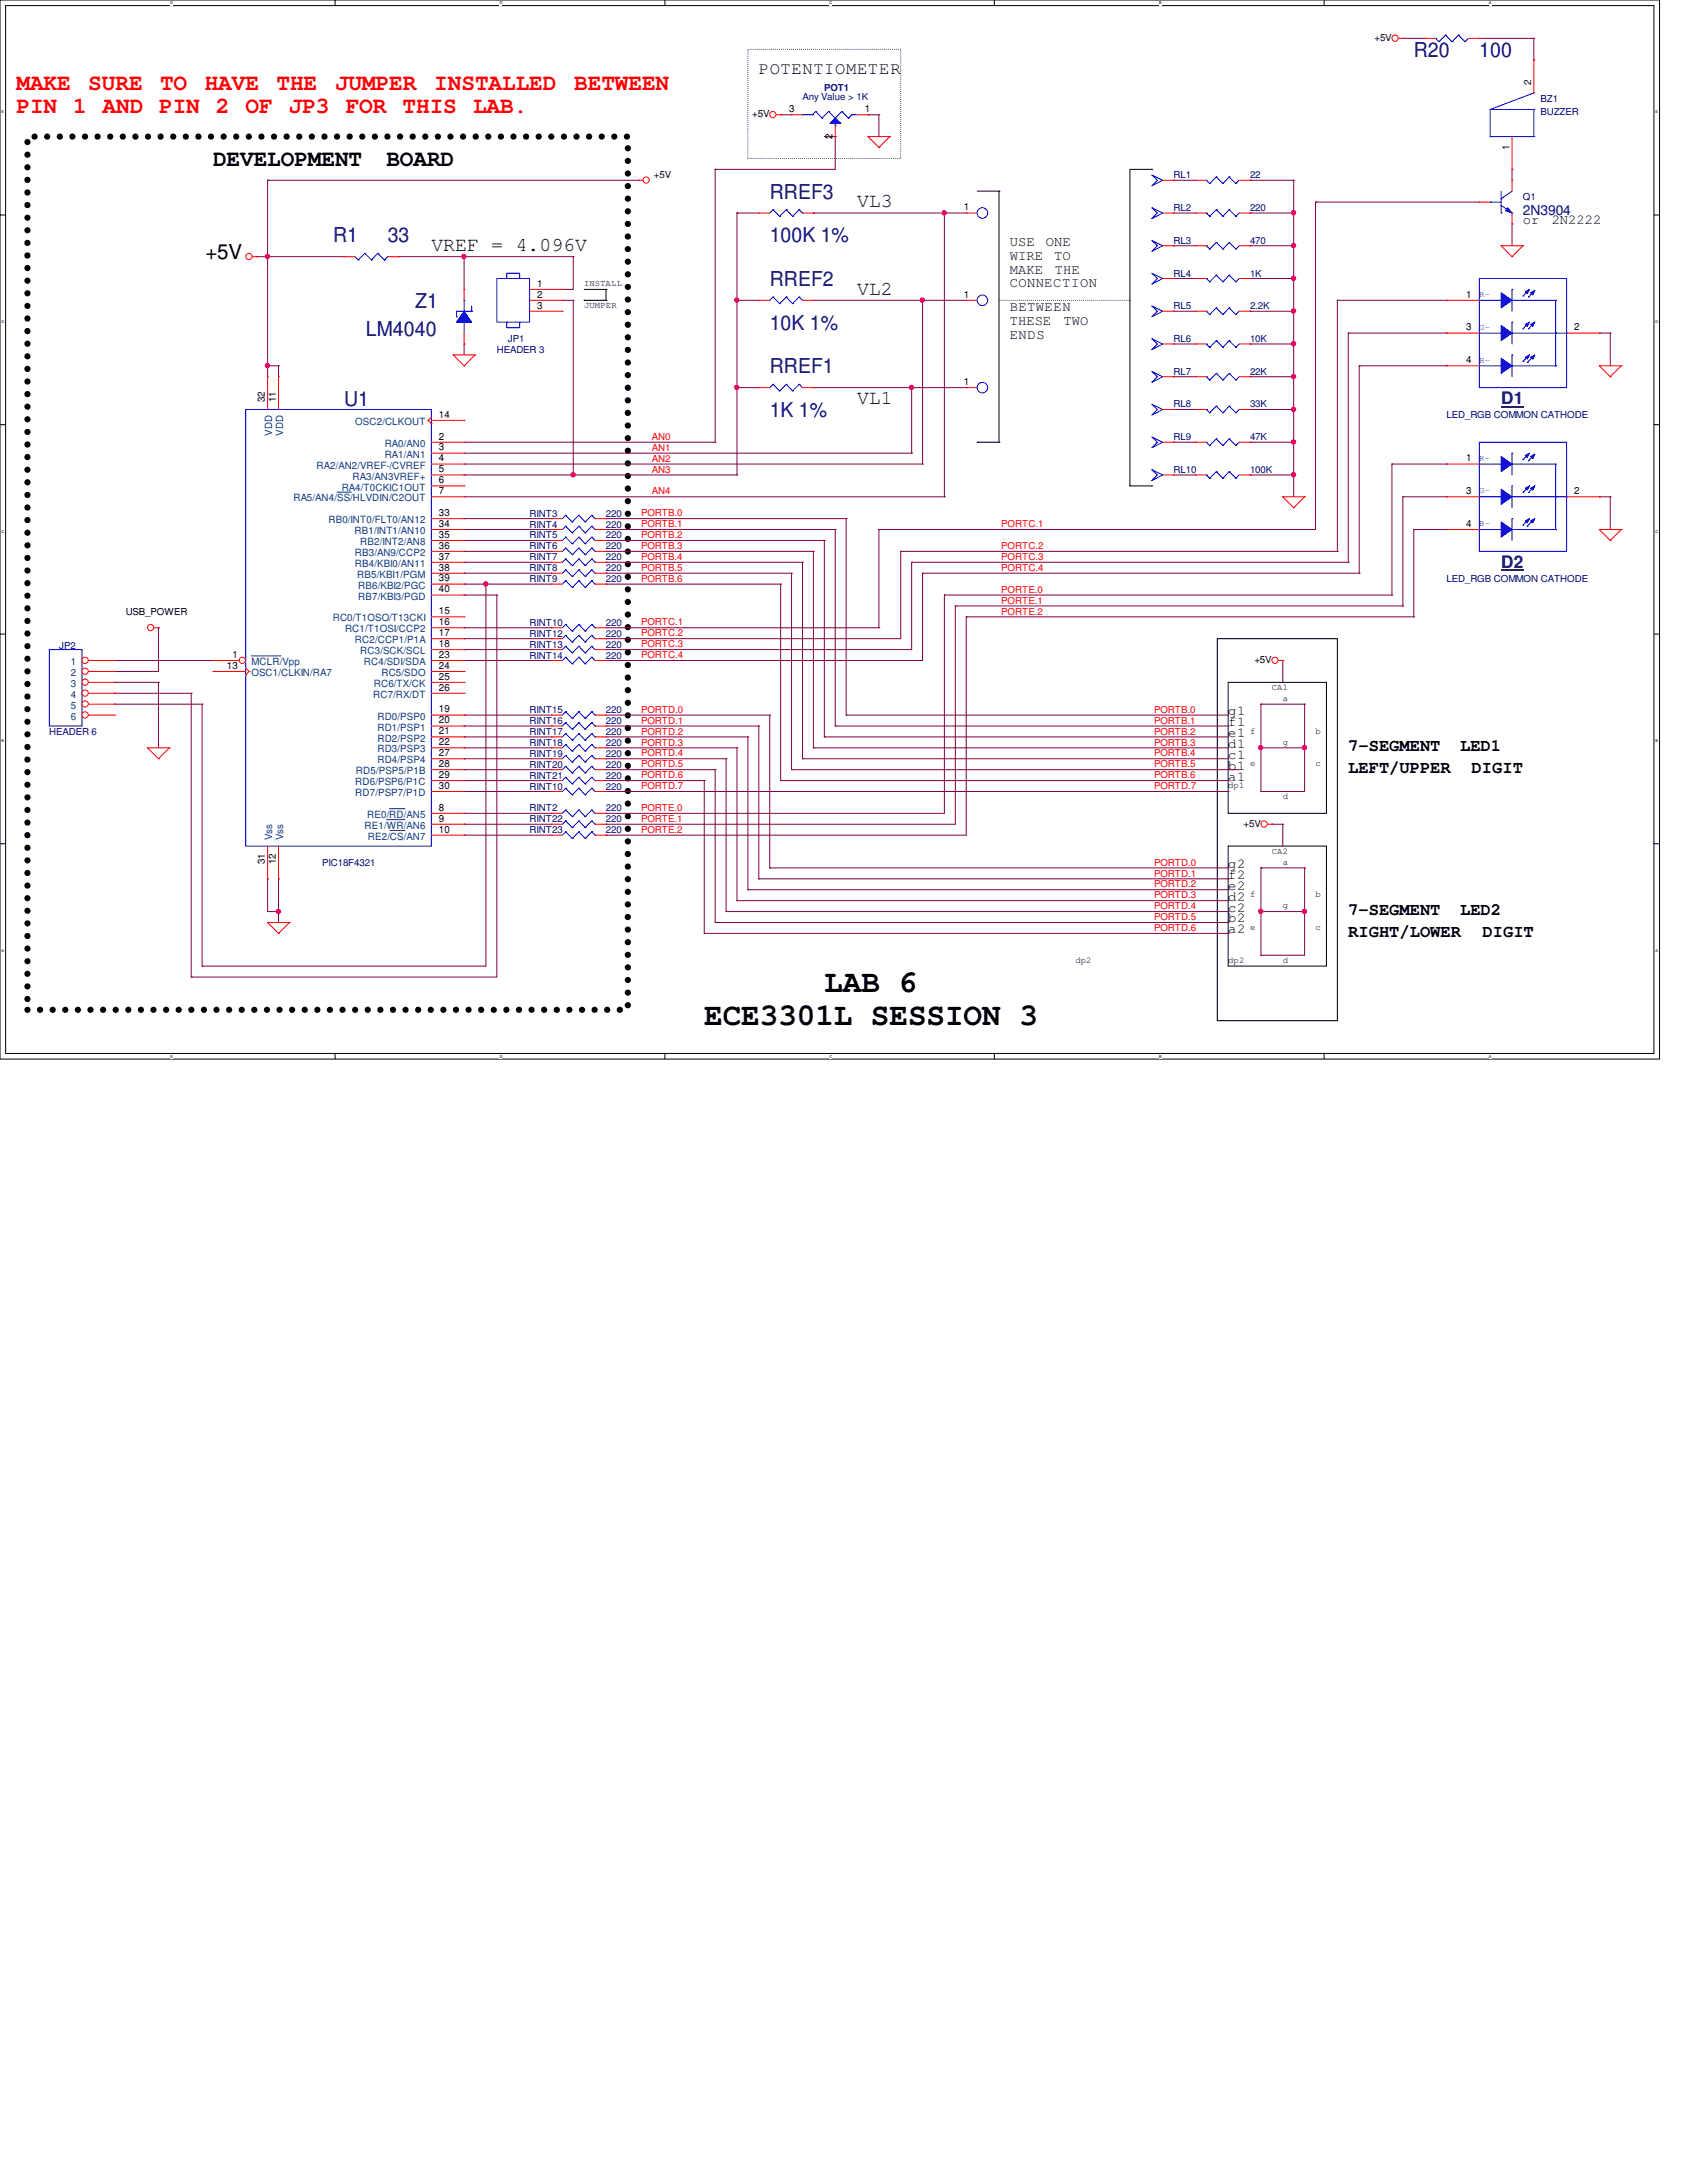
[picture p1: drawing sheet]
<svg xmlns="http://www.w3.org/2000/svg" width="216mm" height="279mm" viewBox="0 0 216 279" stroke-linecap="round" stroke-linejoin="round" font-family="sans-serif">
<defs><g id="words">
<g font-size="4">
<text x="90.1" y="131.2">ECE3301L SESSION 3</text>
<text x="105.5" y="127">LAB 6</text>
</g>
<g font-size="2.9" fill="#f00">
<text x="2.1" y="11.5">MAKE</text>
<text x="11.3" y="11.5">SURE</text>
<text x="20.5" y="11.5">TO</text>
<text x="26.2" y="11.5">HAVE</text>
<text x="35.4" y="11.5">THE</text>
<text x="42.9" y="11.5">JUMPER</text>
<text x="55.6" y="11.5">INSTALLED</text>
<text x="73.5" y="11.5">BETWEEN</text>
<text x="2.1" y="14.4">PIN 1 AND PIN 2</text>
<text x="31.4" y="14.4">OF</text>
<text x="37" y="14.4">JP3</text>
<text x="44.2" y="14.4">FOR THIS</text>
<text x="60.5" y="14.4">LAB.</text>
</g>
<g font-size="2.9">
<text x="27.3" y="21.3">DEVELOPMENT</text>
<text x="49.4" y="21.3">BOARD</text>
</g>
<g font-size="2.6" fill="#000080">
<text x="180.9" y="7.3">R20</text>
<text x="189.3" y="7.3">100</text>
<text x="98.5" y="25.4">RREF3</text>
<text x="42.6" y="31">R1</text>
<text x="49.6" y="31">33</text>
<text x="98.5" y="31">100K 1%</text>
<text x="53.1" y="39.4">Z1</text>
<text x="98.5" y="36.6">RREF2</text>
<text x="46.8" y="43.1">LM4040</text>
<text x="98.5" y="47.8">RREF1</text>
<text x="98.5" y="42.2">10K 1%</text>
<text x="44" y="52">U1</text>
<text x="98.5" y="53.4">1K 1%</text>
</g>
<text font-size="2.6" x="26.3" y="33.1">+5V</text>
<g font-size="2.5">
<text x="109.7" y="26.5">VL3</text>
<text x="55.2" y="32.1">VREF = 4.096V</text>
<text x="109.7" y="37.7">VL2</text>
<text x="109.7" y="51.7">VL1</text>
</g>
<g font-size="2.2">
<text x="97.1" y="9.5">POTENTIOMETER</text>
<text x="172.6" y="98.9">LEFT/UPPER</text>
<text x="172.6" y="96.1">7-SEGMENT</text>
<text x="186.9" y="96.1">LED1</text>
<text x="188.3" y="98.9">DIGIT</text>
<text x="172.6" y="119.9">RIGHT/LOWER</text>
<text x="172.6" y="117.1">7-SEGMENT</text>
<text x="186.9" y="117.1">LED2</text>
<text x="189.7" y="119.9">DIGIT</text>
</g>
<g font-size="2.2" fill="#000080">
<text x="192.1" y="51.7">D1</text>
<text x="192.1" y="72.6">D2</text>
</g>
<g font-size="1.8">
<text x="194.9" y="28.7">or</text>
<text x="198.6" y="28.7">2N2222</text>
<text x="129.2" y="31.5">USE</text>
<text x="129.2" y="33.2">WIRE</text>
<text x="129.2" y="35">MAKE</text>
<text x="133.9" y="31.5">ONE</text>
<text x="134.9" y="33.2">TO</text>
<text x="135" y="35">THE</text>
<text x="129.2" y="39.8">BETWEEN</text>
<text x="129.2" y="41.6">THESE</text>
<text x="129.2" y="36.8">CONNECTION</text>
<text x="136.1" y="41.6">TWO</text>
<text x="129.2" y="43.4">ENDS</text>
<text x="157.2" y="95.7">d1</text>
<text x="157.2" y="92.9">f1</text>
<text x="157.2" y="94.3">e1</text>
<text x="157.2" y="91.5">g1</text>
<text x="157.2" y="99.9">a1</text>
<text x="157.2" y="98.5">b1</text>
<text x="157.2" y="97.1">c1</text>
<text x="157.2" y="112.5">f2</text>
<text x="157.2" y="113.9">e2</text>
<text x="157.2" y="111.1">g2</text>
<text x="157.2" y="115.3">d2</text>
<text x="157.2" y="119.5">a2</text>
<text x="157.2" y="118.1">b2</text>
<text x="157.2" y="116.7">c2</text>
</g>
<text font-size="1.8" fill="#000080" x="194.9" y="27.5">2N3904</text>
<g font-size="1.3">
<text x="196" y="10.9" transform="rotate(-90 196 10.9)">2</text>
<text x="101" y="14.4">3</text>
<text x="106.6" y="17.7" transform="rotate(-90 106.6 17.7)">2</text>
<text x="110.7" y="14.4">1</text>
<text x="193.2" y="19.1" transform="rotate(-90 193.2 19.1)">1</text>
<text x="123.4" y="26.9">1</text>
<text x="68.7" y="36.7">1</text>
<text x="68.7" y="38.1">2</text>
<text x="68.7" y="39.5">3</text>
<text x="123.4" y="38.1">1</text>
<text x="187.6" y="38.1">1</text>
<text x="187.6" y="42.3">3</text>
<text x="187.6" y="46.5">4</text>
<text x="201.5" y="42.3">2</text>
<text x="33.9" y="51.4" transform="rotate(-90 33.9 51.4)">32</text>
<text x="35.3" y="51.4" transform="rotate(-90 35.3 51.4)">11</text>
<text x="56.2" y="53.5">14</text>
<text x="123.4" y="49.3">1</text>
<text x="56.2" y="56.3">2</text>
<text x="56.2" y="57.7">3</text>
<text x="56.2" y="59.1">4</text>
<text x="187.6" y="59.1">1</text>
<text x="56.2" y="60.5">5</text>
<text x="56.2" y="61.8">6</text>
<text x="56.2" y="63.2">7</text>
<text x="187.6" y="63.2">3</text>
<text x="201.5" y="63.2">2</text>
<text x="56.2" y="66">33</text>
<text x="56.2" y="67.4">34</text>
<text x="56.2" y="68.8">35</text>
<text x="56.2" y="70.2">36</text>
<text x="56.2" y="71.6">37</text>
<text x="187.6" y="67.4">4</text>
<text x="56.2" y="73">38</text>
<text x="56.2" y="74.4">39</text>
<text x="56.2" y="75.8">40</text>
<text x="56.2" y="82.8">18</text>
<text x="56.2" y="81.4">17</text>
<text x="56.2" y="80">16</text>
<text x="56.2" y="78.6">15</text>
<text x="29" y="85.6">13</text>
<text x="29.8" y="84.2">1</text>
<text x="56.2" y="88.4">26</text>
<text x="56.2" y="87">25</text>
<text x="56.2" y="85.6">24</text>
<text x="56.2" y="84.2">23</text>
<text x="56.2" y="91.2">19</text>
<text x="56.2" y="92.6">20</text>
<text x="56.2" y="94">21</text>
<text x="56.2" y="95.4">22</text>
<text x="56.2" y="96.8">27</text>
<text x="56.2" y="98.2">28</text>
<text x="56.2" y="99.6">29</text>
<text x="56.2" y="101">30</text>
<text x="56.2" y="103.8">8</text>
<text x="56.2" y="105.2">9</text>
<text x="56.2" y="106.6">10</text>
<text x="33.9" y="110.6" transform="rotate(-90 33.9 110.6)">31</text>
<text x="35.3" y="110.6" transform="rotate(-90 35.3 110.6)">12</text>
</g>
<g font-size="1.3" fill="#004080">
<text x="34.8" y="55.8" transform="rotate(-90 34.8 55.8)">VDD</text>
<text x="36.2" y="55.8" transform="rotate(-90 36.2 55.8)">VDD</text>
<text x="40.5" y="60">RA2/AN2/VREF-/CVREF</text>
<text x="45.5" y="54.4">OSC2/CLKOUT</text>
<text x="49.2" y="57.2">RA0/AN0</text>
<text x="49.2" y="58.6">RA1/AN1</text>
<text x="37.5" y="64.2">RA5/AN4/SS/HLVDIN/C2OUT</text>
<text x="43.7" y="62.8">RA4/T0CKIC1OUT</text>
<text x="45.1" y="61.4">RA3/AN3VREF+</text>
<text x="42" y="67">RB0/INT0/FLT0/AN12</text>
<text x="45.4" y="68.4">RB1/INT1/AN10</text>
<text x="45.4" y="71.2">RB3/AN9/CCP2</text>
<text x="46.1" y="69.8">RB2/INT2/AN8</text>
<text x="45.4" y="72.6">RB4/KBI0/AN11</text>
<text x="45.7" y="74">RB5/KBI1/PGM</text>
<text x="45.8" y="75.4">RB6/KBI2/PGC</text>
<text x="45.8" y="76.8">RB7/KBI3/PGD</text>
<text x="42.6" y="79.5">RC0/T1OSO/T13CKI</text>
<text x="44.2" y="80.9">RC1/T1OSI/CCP2</text>
<text x="45.4" y="82.3">RC2/CCP1/P1A</text>
<text x="46.1" y="83.7">RC3/SCK/SCL</text>
<text x="9.1" y="85.1">1</text>
<text x="9.1" y="86.5">2</text>
<text x="9.1" y="87.9">3</text>
<text x="9.1" y="89.3">4</text>
<text x="32.2" y="85.1">MCLR/Vpp</text>
<text x="32.2" y="86.5">OSC1/CLKIN/RA7</text>
<text x="46.6" y="85.1">RC4/SDI/SDA</text>
<text x="47.8" y="89.3">RC7/RX/DT</text>
<text x="47.8" y="87.9">RC6/TX/CK</text>
<text x="48.8" y="86.5">RC5/SDO</text>
<text x="9.1" y="90.7">5</text>
<text x="9.1" y="92.1">6</text>
<text x="48.3" y="92.1">RD0/PSP0</text>
<text x="48.3" y="93.5">RD1/PSP1</text>
<text x="48.3" y="94.9">RD2/PSP2</text>
<text x="45.5" y="100.5">RD6/PSP6/P1C</text>
<text x="45.5" y="101.9">RD7/PSP7/P1D</text>
<text x="45.6" y="99.1">RD5/PSP5/P1B</text>
<text x="48.3" y="96.3">RD3/PSP3</text>
<text x="48.3" y="97.7">RD4/PSP4</text>
<text x="34.8" y="107.6" transform="rotate(-90 34.8 107.6)">Vss</text>
<text x="36.2" y="107.6" transform="rotate(-90 36.2 107.6)">Vss</text>
<text x="46.7" y="106.1">RE1/WR/AN6</text>
<text x="47" y="104.7">RE0/RD/AN5</text>
<text x="47.1" y="107.5">RE2/CS/AN7</text>
</g>
<g font-size="1.2">
<text x="175.9" y="5.2">+5V</text>
<text x="96.3" y="15">+5V</text>
<text x="83.7" y="22.8">+5V</text>
<text x="16.1" y="78.7">USB_POWER</text>
<text x="160.5" y="84.8">+5V</text>
<text x="159.1" y="105.8">+5V</text>
</g>
<g font-size="1.2" fill="#000080">
<text x="105.5" y="11.6">POT1</text>
<text x="102.7" y="12.7">Any Value &gt; 1K</text>
<text x="197.1" y="13">BZ1</text>
<text x="197.1" y="14.7">BUZZER</text>
<text x="150.2" y="22.8">RL1</text>
<text x="160" y="22.8">22</text>
<text x="150.2" y="27">RL2</text>
<text x="160" y="27">220</text>
<text x="194.9" y="25.6">Q1</text>
<text x="150.2" y="35.4">RL4</text>
<text x="150.2" y="31.2">RL3</text>
<text x="160" y="35.4">1K</text>
<text x="160" y="31.2">470</text>
<text x="150.2" y="39.6">RL5</text>
<text x="160" y="39.6">2.2K</text>
<text x="63.6" y="45.2">HEADER 3</text>
<text x="65" y="43.8">JP1</text>
<text x="150.2" y="48">RL7</text>
<text x="150.2" y="43.8">RL6</text>
<text x="160" y="48">22K</text>
<text x="160" y="43.8">10K</text>
<text x="150.2" y="52.2">RL8</text>
<text x="160" y="52.2">33K</text>
<text x="185.1" y="53.6">LED_RGB COMMON CATHODE</text>
<text x="150.2" y="56.3">RL9</text>
<text x="160" y="56.3">47K</text>
<text x="150.2" y="60.5">RL10</text>
<text x="160" y="60.5">100K</text>
<text x="67.8" y="71.7">RINT7</text>
<text x="67.8" y="66.1">RINT3</text>
<text x="67.8" y="67.5">RINT4</text>
<text x="67.8" y="70.3">RINT6</text>
<text x="67.8" y="68.9">RINT5</text>
<text x="77.6" y="71.7">220</text>
<text x="77.6" y="66.1">220</text>
<text x="77.6" y="67.5">220</text>
<text x="77.6" y="70.3">220</text>
<text x="77.6" y="68.9">220</text>
<text x="67.8" y="73.1">RINT8</text>
<text x="67.8" y="74.5">RINT9</text>
<text x="77.6" y="73.1">220</text>
<text x="77.6" y="74.5">220</text>
<text x="185.1" y="74.5">LED_RGB COMMON CATHODE</text>
<text x="7.6" y="83">JP2</text>
<text x="67.8" y="82.9">RINT13</text>
<text x="67.8" y="81.5">RINT12</text>
<text x="67.8" y="80.1">RINT10</text>
<text x="77.6" y="82.9">220</text>
<text x="77.6" y="81.5">220</text>
<text x="77.6" y="80.1">220</text>
<text x="67.8" y="84.3">RINT14</text>
<text x="77.6" y="84.3">220</text>
<text x="6.3" y="94.1">HEADER 6</text>
<text x="67.8" y="92.7">RINT16</text>
<text x="67.8" y="95.5">RINT18</text>
<text x="67.8" y="94.1">RINT17</text>
<text x="67.8" y="91.3">RINT15</text>
<text x="77.6" y="92.7">220</text>
<text x="77.6" y="95.5">220</text>
<text x="77.6" y="94.1">220</text>
<text x="77.6" y="91.3">220</text>
<text x="67.8" y="98.3">RINT20</text>
<text x="67.8" y="99.7">RINT21</text>
<text x="67.8" y="101">RINT10</text>
<text x="67.8" y="96.9">RINT19</text>
<text x="77.6" y="98.3">220</text>
<text x="77.6" y="99.7">220</text>
<text x="77.6" y="101">220</text>
<text x="77.6" y="96.9">220</text>
<text x="67.8" y="103.8">RINT2</text>
<text x="67.8" y="105.2">RINT22</text>
<text x="67.8" y="106.6">RINT23</text>
<text x="77.6" y="103.8">220</text>
<text x="77.6" y="105.2">220</text>
<text x="77.6" y="106.6">220</text>
<text x="41.2" y="110.8">PIC18F4321</text>
</g>
<g font-size="1.2" fill="#f00">
<text x="83.4" y="59.1">AN2</text>
<text x="83.4" y="57.7">AN1</text>
<text x="83.4" y="56.3">AN0</text>
<text x="83.4" y="63.3">AN4</text>
<text x="83.4" y="60.5">AN3</text>
<text x="82" y="71.7">PORTB.4</text>
<text x="82" y="70.3">PORTB.3</text>
<text x="82" y="68.9">PORTB.2</text>
<text x="82" y="67.5">PORTB.1</text>
<text x="82" y="66.1">PORTB.0</text>
<text x="128.1" y="67.5">PORTC.1</text>
<text x="128.1" y="70.3">PORTC.2</text>
<text x="128.1" y="71.7">PORTC.3</text>
<text x="82" y="73.1">PORTB.5</text>
<text x="82" y="74.5">PORTB.6</text>
<text x="128.1" y="75.9">PORTE.0</text>
<text x="128.1" y="77.3">PORTE.1</text>
<text x="128.1" y="73.1">PORTC.4</text>
<text x="82" y="80.1">PORTC.1</text>
<text x="82" y="81.4">PORTC.2</text>
<text x="82" y="82.8">PORTC.3</text>
<text x="128.1" y="78.7">PORTE.2</text>
<text x="82" y="84.2">PORTC.4</text>
<text x="82" y="91.2">PORTD.0</text>
<text x="82" y="92.6">PORTD.1</text>
<text x="82" y="94">PORTD.2</text>
<text x="82" y="95.4">PORTD.3</text>
<text x="147.7" y="91.2">PORTB.0</text>
<text x="147.7" y="92.6">PORTB.1</text>
<text x="147.7" y="94">PORTB.2</text>
<text x="147.7" y="95.4">PORTB.3</text>
<text x="82" y="101">PORTD.7</text>
<text x="82" y="96.8">PORTD.4</text>
<text x="82" y="98.2">PORTD.5</text>
<text x="82" y="99.6">PORTD.6</text>
<text x="147.7" y="101">PORTD.7</text>
<text x="147.7" y="96.8">PORTB.4</text>
<text x="147.7" y="98.2">PORTB.5</text>
<text x="147.7" y="99.6">PORTB.6</text>
<text x="82" y="106.6">PORTE.2</text>
<text x="82" y="103.8">PORTE.0</text>
<text x="82" y="105.2">PORTE.1</text>
<text x="147.7" y="110.8">PORTD.0</text>
<text x="147.7" y="112.2">PORTD.1</text>
<text x="147.7" y="113.6">PORTD.2</text>
<text x="147.7" y="115">PORTD.3</text>
<text x="147.7" y="116.4">PORTD.4</text>
<text x="147.7" y="117.8">PORTD.5</text>
<text x="147.7" y="119.2">PORTD.6</text>
</g>
<g font-size="1.1">
<text x="74.8" y="39.4">JUMPER</text>
<text x="74.8" y="36.6">INSTALL</text>
<text x="162.8" y="88.3">CA1</text>
<text x="164.2" y="89.7">a</text>
<text x="160" y="93.9">f</text>
<text x="164.2" y="95.3">g</text>
<text x="168.4" y="93.9">b</text>
<text x="157.2" y="100.9">dp1</text>
<text x="160" y="98.1">e</text>
<text x="168.4" y="98.1">c</text>
<text x="164.2" y="102.3">d</text>
<text x="162.8" y="109.3">CA2</text>
<text x="164.2" y="110.7">a</text>
<text x="160" y="119">e</text>
<text x="160" y="114.9">f</text>
<text x="164.2" y="116.2">g</text>
<text x="168.4" y="119">c</text>
<text x="168.4" y="114.9">b</text>
<text x="137.6" y="123.2">dp2</text>
<text x="157.2" y="123.2">dp2</text>
<text x="164.2" y="123.2">d</text>
</g>
<g font-size="1.1" fill="#00f">
<text x="189.3" y="38">R-</text>
<text x="189.3" y="42.2">G-</text>
<text x="189.3" y="46.4">B-</text>
<text x="189.3" y="59">R-</text>
<text x="189.3" y="63.2">G-</text>
<text x="189.3" y="67.4">B-</text>
</g>
<g font-size=".5">
<text x="21.8" y=".6">E</text>
<text x="64" y=".6">D</text>
<text x="106.2" y=".6">C</text>
<text x="148.3" y=".6">B</text>
<text x="190.5" y=".6">A</text>
<text x=".2" y="14.5">E</text>
<text x="211.9" y="14.5">E</text>
<text x=".2" y="41.3">D</text>
<text x="211.9" y="41.3">D</text>
<text x=".2" y="68.2">C</text>
<text x="211.9" y="68.2">C</text>
<text x=".2" y="95">B</text>
<text x="211.9" y="95">B</text>
<text x=".2" y="121.8">A</text>
<text x="211.9" y="121.8">A</text>
<text x="21.8" y="135.4">E</text>
<text x="64" y="135.4">D</text>
<text x="106.2" y="135.4">C</text>
<text x="148.3" y="135.4">B</text>
<text x="190.5" y="135.4">A</text>
</g>
</g></defs>
<path d="M0 0h212.4v135.6h-212.4zM.7 .7h211v134.1h-211z" fill="none" stroke="#000" stroke-width=".13"/>
<g fill="#fff">
<path d="M21.8 .1h.3v.6h-.3z"/>
<path d="M21.8 135h.3v.5h-.3z"/>
</g>
<path d="M42.9 0v.7M42.9 134.8v.8" fill="none" stroke="#000" stroke-width=".13"/>
<g fill="#fff">
<path d="M64 .1h.3v.6h-.3z"/>
<path d="M64 135h.3v.5h-.3z"/>
</g>
<path d="M85.1 0v.7M85.1 134.8v.8" fill="none" stroke="#000" stroke-width=".13"/>
<g fill="#fff">
<path d="M106.2 .1h.3v.6h-.3z"/>
<path d="M106.2 135h.3v.5h-.3z"/>
</g>
<path d="M127.3 0v.7M127.3 134.8v.8" fill="none" stroke="#000" stroke-width=".13"/>
<g fill="#fff">
<path d="M148.3 .1h.3v.6h-.3z"/>
<path d="M148.3 135h.3v.5h-.3z"/>
</g>
<path d="M169.5 0v.7M169.5 134.8v.8" fill="none" stroke="#000" stroke-width=".13"/>
<g fill="#fff">
<path d="M190.5 .1h.3v.6h-.3z"/>
<path d="M190.5 135h.3v.5h-.3z"/>
<path d="M.2 14.1h.3v.5h-.3z"/>
<path d="M211.9 14.1h.3v.5h-.3z"/>
<path d="M.2 40.9h.3v.5h-.3z"/>
<path d="M211.9 40.9h.3v.5h-.3z"/>
</g>
<path d="M0 27.5h.7M211.7 27.5h.7" fill="none" stroke="#000" stroke-width=".13"/>
<g fill="#fff">
<path d="M.2 67.7h.3v.6h-.3z"/>
<path d="M211.9 67.7h.3v.6h-.3z"/>
</g>
<path d="M0 54.4h.7M211.7 54.4h.7" fill="none" stroke="#000" stroke-width=".13"/>
<g fill="#fff">
<path d="M.2 94.5h.3v.6h-.3z"/>
<path d="M211.9 94.5h.3v.6h-.3z"/>
</g>
<path d="M0 81.2h.7M211.7 81.2h.7" fill="none" stroke="#000" stroke-width=".13"/>
<g fill="#fff">
<path d="M.2 121.4h.3v.5h-.3z"/>
<path d="M211.9 121.4h.3v.5h-.3z"/>
</g>
<g fill="none" stroke="#000" stroke-width=".13">
<path d="M74.8 38.4h.1M74.8 37h2.8M74.8 38.4h2.8M77.6 37h.1M77.6 38.4h.1M77.6 37v1.4M125.1 24.5h2.7M127.8 24.5h.1M127.8 24.5v32.1M147.4 21.7h.1M147.4 21.7h-2.8v40.5M125.1 56.6h.1"/>
<path d="M125.1 56.6h2.7M127.8 56.6h.1M144.6 62.2h.1M144.6 62.2h2.8M147.4 62.2h.1M155.8 81.7h15.4v48.9h-15.4zM157.2 87.3h12.6v16.8h-12.6zM0 108h.7M157.2 108.3h12.6v15.4h-12.6zM211.7 108h.7"/>
</g>
<path d="M3.5 17.5h76.8v111.7h-76.8z" fill="none" stroke="#000" stroke-width=".8" stroke-dasharray="0 1.6"/>
<path d="M95.7 6.3h19.6v14h-19.6zM127.8 38.4h16.8M144.6 38.4h.1" fill="none" stroke="#000" stroke-width=".13" stroke-dasharray="0 .3"/>
<g fill="none" stroke="#800040" stroke-width=".13">
<path d="M77.6 73.4h.1M77.6 72h.1M77.6 70.6h.1M77.6 69.2h.1M77.6 74.8h.1M77.6 67.8h.1M77.6 66.4h.1M77.6 73.4h23.7M77.6 72h25.1M77.6 70.6h26.5M77.6 69.2h27.9M77.6 74.8h22.3"/>
<path d="M77.6 67.8h29.3M77.6 66.4h30.7M123.7 79h.1M123.7 79h57.2M123.7 79v27.9h-46.1M180.9 79h.1M35.6 116.7h.1M35.6 116.7v1.4M59.4 106.9h.1M59.4 106.9h11.2M77.6 106.9h.1"/>
</g>
<circle cx="35.6" cy="116.6" r=".29" fill="#f0f"/>
<circle cx="35.6" cy="116.6" r=".29" fill="none" stroke="#f0f" stroke-width=".13"/>
<g fill="none" stroke="#800040" stroke-width=".13">
<path d="M34.2 23.1h.1M34.2 23.1h47.5M34.2 46.8h.1M34.2 46.8h1.4M35.6 46.8h.1M35.6 46.8v1.4M59.4 76.2h.1M59.4 76.2h4.2M62.2 74.8h.1M62.2 74.8v48.9M63.6 76.2h.1M63.6 76.2v48.9"/>
<path d="M24.5 88.7h.1M24.5 88.7v36.4M25.9 90.1h.1M25.9 90.1v33.6M34.2 116.7h.1M35.6 112.5h.1M35.6 112.5v4.2h-1.4"/>
</g>
<circle cx="62.2" cy="74.7" r=".29" fill="#f0f"/>
<circle cx="62.2" cy="74.7" r=".29" fill="none" stroke="#f0f" stroke-width=".13"/>
<g fill="none" stroke="#800040" stroke-width=".13">
<path d="M32.9 32.9h.1M34.2 23.1h.1M34.2 23.1v9.8h-1.3M51 32.9h.1M51 32.9h8.4M59.4 32.9h.1M59.4 32.9v4.1M59.4 44h.1M59.4 44v1.4M59.4 74.8h.1M59.4 74.8h2.8M14.7 85.9h.1"/>
<path d="M14.7 90.1h.1M14.7 88.7h.1M14.7 84.5h.1M14.7 87.3h.1M14.7 90.1h11.2M14.7 88.7h9.8M14.7 84.5h12.6M14.7 87.3h5.6M20.3 80.3h.1M20.3 87.3h.1M20.3 80.3v5.6h-5.6M20.3 87.3v8.4"/>
<path d="M34.2 112.5h.1M34.2 112.5v4.2M24.5 125.1h.1M24.5 125.1h39.1M25.9 123.7h.1M25.9 123.7h36.3"/>
</g>
<circle cx="59.4" cy="32.8" r=".29" fill="#f0f"/>
<circle cx="59.4" cy="32.8" r=".29" fill="none" stroke="#f0f" stroke-width=".13"/>
<g fill="none" stroke="#800040" stroke-width=".13">
<path d="M34.2 32.9h.1M34.2 32.9v15.3M59.4 32.9h.1M59.4 32.9h14M171.2 38.4h13.9M185.1 38.4h.1M34.2 46.8h.1M172.6 42.6h12.5M173.9 46.8h11.2M185.1 46.8h.1M185.1 42.6h.1M204.7 42.6h.1"/>
<path d="M204.7 42.6h1.4M59.4 66.4h.1M59.4 67.8h.1M59.4 69.2h.1M59.4 70.6h.1M59.4 72h.1M59.4 60.8h.1M59.4 73.4h.1M59.4 66.4h11.2M59.4 67.8h11.2M59.4 69.2h11.2M59.4 70.6h11.2"/>
<path d="M59.4 72h11.2M59.4 60.8h14M59.4 73.4h11.2M62.2 74.8h.1M62.2 74.8h8.4M120.9 76.2h.1M120.9 76.2h57.2M120.9 76.2v27.9M122.3 77.6h.1M122.3 77.6h57.2M122.3 77.6v27.9M178.1 76.2h.1"/>
<path d="M179.5 77.6h.1M59.4 91.5h.1M59.4 92.9h.1M59.4 94.3h.1M59.4 95.7h.1M59.4 97.1h.1M59.4 98.5h.1M59.4 80.3h.1M59.4 81.7h.1M59.4 83.1h.1M59.4 99.9h.1M59.4 80.3h11.2"/>
<path d="M59.4 91.5h11.2M59.4 92.9h11.2M59.4 94.3h11.2M59.4 95.7h11.2M59.4 97.1h11.2M59.4 98.5h11.2M59.4 81.7h11.2M59.4 83.1h11.2M59.4 99.9h11.2M77.6 80.3h34.9M112.5 80.3h.1M59.4 105.5h.1"/>
<path d="M59.4 104.1h.1M59.4 105.5h11.2M59.4 104.1h11.2"/>
</g>
<circle cx="34.2" cy="46.8" r=".29" fill="#f0f"/>
<circle cx="34.2" cy="46.8" r=".29" fill="none" stroke="#f0f" stroke-width=".13"/>
<circle cx="34.2" cy="32.8" r=".29" fill="#f0f"/>
<circle cx="34.2" cy="32.8" r=".29" fill="none" stroke="#f0f" stroke-width=".13"/>
<path d="M34.2 32.9h.1M34.2 32.9h9.8M72 37h.1M72 38.4h.1M72 38.4h1.4M73.4 32.9h.1M73.4 38.4h.1M73.4 32.9v4.1h-1.4M73.4 38.4v22.4M206.1 42.6h.1M206.1 42.6v4.2" fill="none" stroke="#800040" stroke-width=".13"/>
<circle cx="73.3" cy="60.8" r=".29" fill="#f0f"/>
<circle cx="73.3" cy="60.8" r=".29" fill="none" stroke="#f0f" stroke-width=".13"/>
<g fill="none" stroke="#800040" stroke-width=".13">
<path d="M150.2 23.1h.1M150.2 27.3h.1M150.2 31.5h.1M150.2 35.6h.1M150.2 39.8h.1M150.2 23.1h2.8M150.2 27.3h2.8M150.2 31.5h2.8M150.2 35.6h2.8M150.2 39.8h2.8M160 23.1h.1M160 23.1h5.6"/>
<path d="M165.6 23.1h.1M165.6 23.1v4.2M150.2 44h.1M150.2 48.2h.1M150.2 52.4h.1M150.2 56.6h.1M150.2 44h2.8M150.2 48.2h2.8M150.2 52.4h2.8M150.2 56.6h2.8M150.2 60.8h.1M150.2 60.8h2.8"/>
<path d="M59.4 84.5h.1M59.4 84.5h11.2M77.6 81.7h.1M77.6 83.1h.1M77.6 84.5h.1M77.6 84.5h40.5M77.6 81.7h37.7M77.6 83.1h39.1M77.6 104.1h.1M77.6 105.5h.1M77.6 104.1h43.3M77.6 105.5h44.7"/>
</g>
<circle cx="165.5" cy="27.2" r=".29" fill="#f0f"/>
<circle cx="165.5" cy="27.2" r=".29" fill="none" stroke="#f0f" stroke-width=".13"/>
<path d="M160 27.3h.1M160 31.5h.1M160 27.3h5.6M160 31.5h5.6M165.6 27.3h.1M165.6 31.5h.1M165.6 27.3v8.3" fill="none" stroke="#800040" stroke-width=".13"/>
<circle cx="165.5" cy="35.6" r=".29" fill="#f0f"/>
<circle cx="165.5" cy="35.6" r=".29" fill="none" stroke="#f0f" stroke-width=".13"/>
<circle cx="165.5" cy="31.4" r=".29" fill="#f0f"/>
<circle cx="165.5" cy="31.4" r=".29" fill="none" stroke="#f0f" stroke-width=".13"/>
<path d="M160 35.6h.1M160 39.8h.1M160 35.6h5.6M165.6 35.6h.1M165.6 35.6v4.2h-5.6" fill="none" stroke="#800040" stroke-width=".13"/>
<circle cx="165.5" cy="39.8" r=".29" fill="#f0f"/>
<circle cx="165.5" cy="39.8" r=".29" fill="none" stroke="#f0f" stroke-width=".13"/>
<path d="M165.6 39.8h.1M165.6 39.8v8.4M160 44h.1M160 44h5.6M165.6 44h.1" fill="none" stroke="#800040" stroke-width=".13"/>
<circle cx="165.5" cy="44" r=".29" fill="#f0f"/>
<circle cx="165.5" cy="44" r=".29" fill="none" stroke="#f0f" stroke-width=".13"/>
<path d="M160 48.2h.1M160 48.2h5.6M165.6 48.2h.1M165.6 48.2v4.2" fill="none" stroke="#800040" stroke-width=".13"/>
<circle cx="165.5" cy="52.4" r=".29" fill="#f0f"/>
<circle cx="165.5" cy="52.4" r=".29" fill="none" stroke="#f0f" stroke-width=".13"/>
<circle cx="165.5" cy="48.2" r=".29" fill="#f0f"/>
<circle cx="165.5" cy="48.2" r=".29" fill="none" stroke="#f0f" stroke-width=".13"/>
<path d="M160 52.4h.1M160 52.4h5.6M165.6 52.4h.1M165.6 52.4v4.2" fill="none" stroke="#800040" stroke-width=".13"/>
<circle cx="165.5" cy="56.6" r=".29" fill="#f0f"/>
<circle cx="165.5" cy="56.6" r=".29" fill="none" stroke="#f0f" stroke-width=".13"/>
<path d="M160 56.6h.1M160 56.6h5.6M165.6 56.6h.1M165.6 56.6v4.2h-5.6M160 60.8h.1" fill="none" stroke="#800040" stroke-width=".13"/>
<circle cx="165.5" cy="60.8" r=".29" fill="#f0f"/>
<circle cx="165.5" cy="60.8" r=".29" fill="none" stroke="#f0f" stroke-width=".13"/>
<path d="M104.1 27.3h.1M104.1 27.3h16.8M165.6 60.8h.1M165.6 60.8v2.8" fill="none" stroke="#800040" stroke-width=".13"/>
<circle cx="120.8" cy="27.2" r=".29" fill="#f0f"/>
<circle cx="120.8" cy="27.2" r=".29" fill="none" stroke="#f0f" stroke-width=".13"/>
<path d="M104.1 38.4h.1M104.1 38.4h14" fill="none" stroke="#800040" stroke-width=".13"/>
<circle cx="118" cy="38.4" r=".29" fill="#f0f"/>
<circle cx="118" cy="38.4" r=".29" fill="none" stroke="#f0f" stroke-width=".13"/>
<path d="M104.1 49.6h.1M104.1 49.6h12.6" fill="none" stroke="#800040" stroke-width=".13"/>
<circle cx="116.6" cy="49.6" r=".29" fill="#f0f"/>
<circle cx="116.6" cy="49.6" r=".29" fill="none" stroke="#f0f" stroke-width=".13"/>
<path d="M94.3 27.3h.1M94.3 38.4h.1M94.3 27.3h2.8M94.3 38.4h2.8M94.3 27.3v11.1M94.3 49.6h.1M94.3 49.6h2.8" fill="none" stroke="#800040" stroke-width=".13"/>
<circle cx="94.3" cy="38.4" r=".29" fill="#f0f"/>
<circle cx="94.3" cy="38.4" r=".29" fill="none" stroke="#f0f" stroke-width=".13"/>
<g fill="none" stroke="#800040" stroke-width=".13">
<path d="M99.9 14.7h.1M99.9 14.7h1.4M105.5 17.5h.1M105.5 17.5h1.4M106.9 17.5h.1M106.9 17.5v4.2h-15.4M111.1 14.7h.1M111.1 14.7h1.4M112.5 14.7h.1M112.5 14.7v2.8M179.5 4.9h.1M179.5 4.9h2.8"/>
<path d="M189.3 4.9h7M196.3 7.7h.1M196.3 4.9h.1M196.3 4.9v2.8M91.5 21.7h.1M91.5 21.7v34.9M94.3 38.4v22.4M118.1 38.4h.1M118.1 38.4v21M118.1 38.4h5.6M120.9 27.3h.1M120.9 27.3v36.3"/>
<path d="M120.9 27.3h2.8M168.4 25.9h.1M168.4 25.9v41.9h-55.9M168.4 25.9h20.9M171.2 38.4h.1M171.2 38.4v32.2M193.5 21.7h.1M193.5 28.7h.1M193.5 21.7v1.4M193.5 28.7v2.8M59.4 59.4h58.7M59.4 58h57.3"/>
<path d="M59.4 56.6h32.1M91.5 56.6h.1M94.3 49.6h.1M116.7 58h.1M116.7 49.6h.1M116.7 49.6h7M118.1 59.4h.1M172.6 42.6h.1M172.6 42.6v29.4M173.9 46.8h.1M173.9 46.8v26.6M178.1 59.4h.1"/>
<path d="M178.1 59.4h7M178.1 59.4v16.8M185.1 59.4h.1M59.4 63.6h61.5M73.4 60.8h20.9M94.3 60.8h.1M112.5 67.8h.1M112.5 67.8v12.5M115.3 70.6h.1M115.3 70.6v11.1M115.3 70.6h55.9M116.7 72h.1"/>
<path d="M116.7 72v11.1M116.7 72h55.9M118.1 73.4h.1M118.1 73.4v11.1M118.1 73.4h55.8M120.9 63.6h.1M171.2 70.6h.1M172.6 72h.1M173.9 73.4h.1M179.5 63.6h.1M179.5 63.6h5.6M179.5 63.6v14"/>
<path d="M180.9 67.8h.1M180.9 67.8h4.2M180.9 67.8v11.2M185.1 63.6h.1M185.1 67.8h.1M204.7 63.6h.1M204.7 63.6h1.4M206.1 63.6h.1M206.1 63.6v4.2M59.4 101.3h11.2M70.6 101.3h.1M77.6 101.3h79.6"/>
<path d="M157.2 101.3h.1"/>
</g>
<circle cx="94.3" cy="49.6" r=".29" fill="#f0f"/>
<circle cx="94.3" cy="49.6" r=".29" fill="none" stroke="#f0f" stroke-width=".13"/>
<path d="M98.5 111.1h58.7M157.2 111.1h.1M161.4 111.1h.1M161.4 116.7h.1M161.4 111.1h5.6M161.4 116.7v5.6M164.2 105.5h.1M164.2 105.5v2.8M161.4 122.3h.1M161.4 122.3h5.6" fill="none" stroke="#800040" stroke-width=".13"/>
<circle cx="161.3" cy="116.6" r=".29" fill="#f0f"/>
<circle cx="161.3" cy="116.6" r=".29" fill="none" stroke="#f0f" stroke-width=".13"/>
<path d="M167 116.7h.1M167 116.7v5.6" fill="none" stroke="#800040" stroke-width=".13"/>
<circle cx="166.9" cy="116.6" r=".29" fill="#f0f"/>
<circle cx="166.9" cy="116.6" r=".29" fill="none" stroke="#f0f" stroke-width=".13"/>
<g fill="none" stroke="#800040" stroke-width=".13">
<path d="M99.9 99.9h.1M99.9 99.9h57.3M101.3 98.5h.1M101.3 98.5h57.3M102.7 97.1h.1M102.7 97.1h54.5M104.1 95.7h.1M104.1 95.7h53.1M105.5 94.3h.1M105.5 94.3h51.7M106.9 92.9h.1M106.9 92.9h50.3"/>
<path d="M108.3 91.5h.1M108.3 91.5h48.9M161.4 90.1h.1M161.4 95.7h.1M161.4 95.7v5.6M161.4 95.7h5.6M161.4 90.1h5.6M164.2 84.5h.1M164.2 84.5v2.8M167 95.7h.1M167 95.7v5.6h-5.6M161.4 116.7h.1"/>
<path d="M161.4 111.1h.1M161.4 101.3h.1M161.4 111.1v5.6M162.8 105.5h.1M162.8 105.5h1.4M167 111.1h.1M167 111.1v5.6h-5.6"/>
</g>
<circle cx="161.3" cy="95.7" r=".29" fill="#f0f"/>
<circle cx="161.3" cy="95.7" r=".29" fill="none" stroke="#f0f" stroke-width=".13"/>
<path d="M161.4 90.1h.1M161.4 90.1v5.6M167 90.1h.1M167 90.1v5.6" fill="none" stroke="#800040" stroke-width=".13"/>
<circle cx="166.9" cy="95.7" r=".29" fill="#f0f"/>
<circle cx="166.9" cy="95.7" r=".29" fill="none" stroke="#f0f" stroke-width=".13"/>
<g fill="none" stroke="#800040" stroke-width=".13">
<path d="M116.7 49.6h.1M116.7 49.6v8.4M99.9 74.8h.1M99.9 74.8v25.1M101.3 73.4h.1M101.3 73.4v25.1M102.7 72h.1M102.7 72v25.1M104.1 70.6h.1M104.1 70.6v25.1M105.5 69.2h.1M105.5 69.2v25.1"/>
<path d="M106.9 67.8h.1M106.9 67.8v25.1M108.3 66.4h.1M108.3 66.4v25.1M77.6 91.5h20.9M77.6 92.9h19.5M77.6 94.3h18.1M77.6 95.7h16.7M77.6 97.1h15.3M77.6 98.5h13.9M77.6 99.9h12.5M90.1 99.9h.1"/>
<path d="M90.1 99.9v19.6M91.5 98.5h.1M91.5 98.5v19.6M92.9 97.1h.1M92.9 97.1v19.6M94.3 95.7h.1M94.3 95.7v19.6M95.7 94.3h.1M95.7 94.3v19.6M97.1 92.9h.1M97.1 92.9v19.6M98.5 91.5h.1"/>
<path d="M98.5 91.5v19.6M90.1 119.5h.1M90.1 119.5h67.1M91.5 118.1h.1M91.5 118.1h65.7M92.9 116.7h.1M92.9 116.7h64.3M94.3 115.3h.1M94.3 115.3h62.9M95.7 113.9h.1M95.7 113.9h61.5M97.1 112.5h.1"/>
<path d="M97.1 112.5h60.1M98.5 111.1h.1M157.2 112.5h.1M157.2 113.9h.1M157.2 115.3h.1M157.2 116.7h.1M157.2 118.1h.1M157.2 119.5h.1"/>
</g>
<g fill="none" stroke="#f00" stroke-width=".13">
<path d="M99.4 14.7h.5M99.9 14.7h.1M111.1 17.5h.1M111.1 17.5h2.8M111.1 17.5l1.4 1.4M112.5 18.9h.1M113.9 17.5h.1M113.9 17.5l-1.4 1.4M179 4.9h.5M179.5 4.9h.1M32.3 32.9h.6M32.9 32.9h.1"/>
<path d="M81.7 23.1h.1M81.7 23.1h.6M192.1 31.5h.1M192.1 31.5h2.8M192.1 31.5l1.4 1.4M193.5 32.9h.1M194.9 31.5h.1M194.9 31.5l-1.4 1.4M58 45.4h.1M58 45.4h2.8M58 45.4l1.4 1.4M59.4 46.8h.1"/>
<path d="M60.8 45.4h.1M60.8 45.4l-1.4 1.4M204.7 46.8h.1M204.7 46.8h2.8M204.7 46.8l1.4 1.4M206.1 48.2h.1M207.5 46.8h.1M207.5 46.8l-1.4 1.4M164.2 63.6h.1M164.2 63.6h2.8M164.2 63.6l1.4 1.4M165.6 65h.1"/>
<path d="M167 63.6h.1M167 63.6l-1.4 1.4M204.7 67.8h.1M204.7 67.8h2.8M204.7 67.8l1.4 1.4M206.1 69.2h.1M207.5 67.8h.1M207.5 67.8l-1.4 1.4M18.9 95.7h.1M18.9 95.7h2.8M18.9 95.7l1.4 1.4M19.7 80.3h.6"/>
<path d="M20.3 97.1h.1M20.3 80.3h.1M21.7 95.7h.1M21.7 95.7l-1.4 1.4M163.6 84.5h.6M164.2 84.5h.1M34.2 118.1h.1M34.2 118.1h2.8M34.2 118.1l1.4 1.4M35.6 119.5h.1M37 118.1h.1M37 118.1l-1.4 1.4"/>
<path d="M162.2 105.5h.6M162.8 105.5h.1"/>
<circle cx="98.9" cy="14.7" r=".4"/>
<circle cx="178.5" cy="4.9" r=".4"/>
<circle cx="31.9" cy="32.8" r=".4"/>
<circle cx="82.7" cy="23" r=".4"/>
<circle cx="19.3" cy="80.3" r=".4"/>
<circle cx="163.2" cy="84.5" r=".4"/>
<circle cx="161.8" cy="105.5" r=".4"/>
</g>
<path d="M31.5 52.4h23.7v55.9h-23.7z" fill="none" stroke="#00f" stroke-width=".13"/>
<circle cx="31" cy="84.5" r=".4" fill="#fff"/>
<g fill="none" stroke="#f00" stroke-width=".13">
<path d="M34.2 48.2h.1M34.2 48.2v4.2M35.6 48.2h.1M35.6 48.2v4.2M54.8 53.8h.1M54.8 53.8l.4 .4M55.2 54.2h.1M55.2 56.6h4.2M55.2 58h4.2M55.2 59.4h4.2M55.2 53.4l-.4 .4M55.2 53.8h4.2"/>
<path d="M59.4 56.6h.1M59.4 58h.1M59.4 59.4h.1M59.4 53.8h.1M55.2 60.8h4.2M55.2 62.2h4.2M55.2 63.6h4.2M55.2 66.4h4.2M55.2 67.8h4.2M55.2 69.2h4.2M55.2 70.6h4.2M55.2 72h4.2"/>
<path d="M55.2 73.4h4.2M55.2 74.8h4.2M55.2 76.2h4.2M55.2 79h4.2M59.4 60.8h.1M59.4 62.2h.1M59.4 63.6h.1M59.4 66.4h.1M59.4 67.8h.1M59.4 69.2h.1M59.4 70.6h.1M59.4 72h.1"/>
<path d="M59.4 73.4h.1M59.4 74.8h.1M59.4 76.2h.1M59.4 79h.1M27.3 84.5h.1M27.3 85.9h.1M27.3 84.5h3.3M27.3 85.9h4.2M31.5 86.4h.1M31.5 85.5l.4 .4M31.9 85.9h.1M31.9 85.9l-.4 .5"/>
<path d="M55.2 84.5h4.2M55.2 85.9h4.2M55.2 91.5h4.2M55.2 92.9h4.2M55.2 94.3h4.2M55.2 95.7h4.2M55.2 97.1h4.2M55.2 98.5h4.2M55.2 99.9h4.2M55.2 88.7h4.2M55.2 87.3h4.2M55.2 83.1h4.2"/>
<path d="M55.2 81.7h4.2M55.2 80.3h4.2M59.4 91.5h.1M59.4 92.9h.1M59.4 94.3h.1M59.4 95.7h.1M59.4 97.1h.1M59.4 98.5h.1M59.4 99.9h.1M59.4 88.7h.1M59.4 87.3h.1M59.4 85.9h.1"/>
<path d="M59.4 84.5h.1M59.4 83.1h.1M59.4 81.7h.1M59.4 80.3h.1M34.2 112.5h.1M34.2 108.3v4.2M35.6 112.5h.1M35.6 108.3v4.2M55.2 104.1h4.2M55.2 105.5h4.2M55.2 106.9h4.2M55.2 101.3h4.2"/>
<path d="M59.4 104.1h.1M59.4 105.5h.1M59.4 106.9h.1M59.4 101.3h.1"/>
<circle cx="31" cy="84.5" r=".4"/>
</g>
<path d="M43.1 63h1.7M44.8 63h.1M32.2 83.9h3.6M35.8 83.9h.1M49.5 104.9h2.2M49.8 103.5h1.9M49.9 106.3h1.8M51.7 103.5h.1M51.7 104.9h.1M51.7 106.3h.1" fill="none" stroke="#004080" stroke-width=".13"/>
<path d="M6.3 83.1h4.2v9.8h-4.2z" fill="none" stroke="#00f" stroke-width=".13"/>
<circle cx="10.9" cy="84.5" r=".4" fill="#fff"/>
<g fill="none" stroke="#f00" stroke-width=".13">
<path d="M11.3 84.5h3.4M14.7 84.5h.1"/>
<circle cx="10.9" cy="84.5" r=".4"/>
</g>
<circle cx="10.9" cy="85.9" r=".4" fill="#fff"/>
<g fill="none" stroke="#f00" stroke-width=".13">
<path d="M11.3 85.9h3.4M14.7 85.9h.1"/>
<circle cx="10.9" cy="85.9" r=".4"/>
</g>
<circle cx="10.9" cy="87.3" r=".4" fill="#fff"/>
<g fill="none" stroke="#f00" stroke-width=".13">
<path d="M11.3 87.3h3.4M14.7 87.3h.1"/>
<circle cx="10.9" cy="87.3" r=".4"/>
</g>
<circle cx="10.9" cy="88.7" r=".4" fill="#fff"/>
<g fill="none" stroke="#f00" stroke-width=".13">
<path d="M11.3 88.7h3.4M14.7 88.7h.1"/>
<circle cx="10.9" cy="88.7" r=".4"/>
</g>
<circle cx="10.9" cy="90.1" r=".4" fill="#fff"/>
<g fill="none" stroke="#f00" stroke-width=".13">
<path d="M11.3 90.1h3.4M14.7 90.1h.1"/>
<circle cx="10.9" cy="90.1" r=".4"/>
</g>
<circle cx="10.9" cy="91.5" r=".4" fill="#fff"/>
<g fill="none" stroke="#f00" stroke-width=".13">
<path d="M67.8 37h4.2M67.8 38.4h4.2M67.8 39.8h4.2M72 37h.1M72 38.4h.1M72 39.8h.1M148.8 27.3h1.4M150.2 27.3h.1M153 39.8h.1M153 39.8h1.4M158.6 39.8h1.4M160 39.8h.1"/>
<path d="M123.7 49.6h.1M123.7 49.6h1.4M148.8 52.4h1.4M150.2 52.4h.1M153 56.6h.1M153 52.4h.1M153 48.2h.1M153 44h.1M153 56.6h1.4M153 52.4h1.4M153 48.2h1.4M153 44h1.4"/>
<path d="M158.6 56.6h1.4M158.6 52.4h1.4M158.6 48.2h1.4M158.6 44h1.4M160 56.6h.1M160 52.4h.1M160 48.2h.1M160 44h.1M70.6 73.4h.1M70.6 72h.1M70.6 66.4h.1M70.6 67.8h.1"/>
<path d="M70.6 73.4h1.4M70.6 72h1.4M70.6 66.4h1.4M70.6 67.8h1.4M76.2 73.4h1.4M76.2 72h1.4M76.2 66.4h1.4M76.2 67.8h1.4M77.6 73.4h.1M77.6 72h.1M77.6 66.4h.1M77.6 67.8h.1"/>
<path d="M11.3 91.5h3.4M14.7 91.5h.1M70.6 98.5h.1M70.6 99.9h.1M70.6 92.9h.1M70.6 98.5h1.4M70.6 99.9h1.4M70.6 92.9h1.4M76.2 98.5h1.4M76.2 99.9h1.4M76.2 92.9h1.4M77.6 98.5h.1"/>
<path d="M77.6 99.9h.1M77.6 92.9h.1"/>
<circle cx="10.9" cy="91.5" r=".4"/>
</g>
<g fill="none" stroke="#00f" stroke-width=".13">
<path d="M63.6 35.6h4.2v5.6h-4.2zM64.9 35.6v-.6h1.6v.6h-.1M147.4 26.6l1.4 .7-1.4 .7 .7-.7zM154.4 39.8h.1M154.4 39.8l.4 .5M155.7 39.4h.1M155.7 39.4l.8 .9M155.7 39.4l-.9 .9M157.3 39.4h.1M157.3 39.4l.9 .9M157.3 39.4l-.8 .9M158.6 39.8l-.4 .5"/>
<path d="M65 41.2h-.1v.8h1.6v-.8M147.4 51.7l1.4 .7-1.4 .7 .7-.7zM154.4 56.6h.1M154.4 52.4h.1M154.4 48.2h.1M154.4 44h.1M154.4 56.6l.4 .4M154.4 52.4l.4 .4M154.4 48.2l.4 .4M154.4 44l.4 .5M154.8 57h.1M154.8 52.8h.1"/>
<path d="M154.8 48.6h.1M154.8 44.5h.1M154.8 40.3h.1M155.7 56.2h.1M155.7 52h.1M155.7 47.8h.1M155.7 43.6h.1M155.7 56.2l.8 .8M155.7 56.2l-.9 .8M155.7 52l.8 .8M155.7 52l-.9 .8M155.7 47.8l.8 .8"/>
<path d="M155.7 47.8l-.9 .8M155.7 43.6l.8 .9M155.7 43.6l-.9 .9M156.5 57h.1M156.5 52.8h.1M156.5 48.6h.1M156.5 44.5h.1M156.5 40.3h.1M157.3 56.2h.1M157.3 52h.1M157.3 47.8h.1M157.3 43.6h.1"/>
<path d="M157.3 56.2l.9 .8M157.3 56.2l-.8 .8M157.3 52l.9 .8M157.3 52l-.8 .8M157.3 47.8l.9 .8M157.3 47.8l-.8 .8M157.3 43.6l.9 .9M157.3 43.6l-.8 .9M158.2 57h.1M158.2 52.8h.1M158.2 48.6h.1M158.2 44.5h.1"/>
<path d="M158.2 40.3h.1M158.6 56.6l-.4 .4M158.6 52.4l-.4 .4M158.6 48.2l-.4 .4M158.6 44l-.4 .5M72.4 72.9h.1M72.4 71.5h.1M72.4 66h.1M72.4 67.4h.1M72.4 72.9l-.4 .5M72.4 72.9l.8 .9M72.4 71.5l-.4 .5"/>
<path d="M72.4 71.5l.8 .9M72.4 66l-.4 .4M72.4 66l.8 .8M72.4 67.4l-.4 .4M72.4 67.4l.8 .8M73.2 73.8h.1M73.2 72.4h.1M73.2 66.8h.1M73.2 68.2h.1M74.1 72.9h.1M74.1 71.5h.1M74.1 66h.1"/>
<path d="M74.1 67.4h.1M74.1 72.9l-.9 .9M74.1 72.9l.8 .9M74.1 71.5l-.9 .9M74.1 71.5l.8 .9M74.1 66l-.9 .8M74.1 66l.8 .8M74.1 67.4l-.9 .8M74.1 67.4l.8 .8M74.9 73.8h.1M74.9 72.4h.1M74.9 66.8h.1"/>
<path d="M74.9 68.2h.1M75.7 72.9h.1M75.7 71.5h.1M75.7 66h.1M75.7 67.4h.1M75.7 72.9l-.8 .9M75.7 72.9l.5 .5M75.7 71.5l-.8 .9M75.7 71.5l.5 .5M75.7 66l-.8 .8M75.7 66l.5 .4M75.7 67.4l-.8 .8"/>
<path d="M75.7 67.4l.5 .4M76.2 73.4h.1M76.2 72h.1M76.2 66.4h.1M76.2 67.8h.1M72.4 98.1h.1M72.4 99.5h.1M72.4 92.5h.1M72.4 98.1l-.4 .4M72.4 98.1l.8 .8M72.4 99.5l-.4 .4M72.4 99.5l.8 .8"/>
<path d="M72.4 92.5l-.4 .4M72.4 92.5l.8 .8M73.2 98.9h.1M73.2 93.3h.1M74.1 98.1h.1M74.1 99.5h.1M74.1 92.5h.1M74.1 98.1l-.9 .8M74.1 98.1l.8 .8M74.1 99.5l-.9 .8M74.1 99.5l.8 .8M74.1 92.5l-.9 .8"/>
<path d="M74.1 92.5l.8 .8M74.9 98.9h.1M74.9 93.3h.1M75.7 98.1h.1M75.7 99.5h.1M75.7 92.5h.1M75.7 98.1l-.8 .8M75.7 98.1l.5 .4M75.7 99.5l-.8 .8M75.7 99.5l.5 .4M75.7 92.5l-.8 .8M75.7 92.5l.5 .4"/>
<path d="M76.2 98.5h.1M76.2 99.9h.1M76.2 92.9h.1M73.2 100.3h.1M74.9 100.3h.1"/>
<circle cx="125.7" cy="49.6" r=".68"/>
</g>
<path d="M106.2 15.8l.7-.7 .7 .7z" fill="#00f"/>
<g fill="none" stroke="#00f" stroke-width=".13">
<path d="M102.7 14.7h.1M102.7 14.7h1.3M104 14.7h.1M104.4 14.3h.1M104.4 14.3l.8 .8M104.4 14.3l-.4 .4M105.2 15.1h.1M106 14.3h.1M106 14.3l.9 .8M106 14.3l-.8 .8M106.2 15.8l.7-.7 .7 .7zM106.9 15.1h.1"/>
<path d="M106.9 16.1h.1M106.9 15.8v.3M107.7 14.3h.1M107.7 14.3l.9 .8M107.7 14.3l-.8 .8M108.6 15.1h.1M109 14.7h.1M109 14.7h.7M109 14.7l-.4 .4M58.4 39.8h.1M58.4 39.8h2M58.4 39.8v.8"/>
<path d="M59.4 38.4h.1M59.4 38.4v1.4M60.4 39.8h.1M60.4 39.2v.6M98.9 26.8h.1M98.9 26.8l-.4 .5M98.9 26.8l.9 .9M99.8 27.7h.1M100.6 26.8h.1M100.6 26.8l-.8 .9M100.6 26.8l.8 .9M101.4 27.7h.1"/>
<path d="M102.3 26.8h.1M102.3 26.8l-.9 .9M102.3 26.8l.4 .5M102.7 27.3h.1M58.4 40.6h.1M59.4 41.2h.1M59.4 41.2v1.4M72.4 82.7h.1M72.4 82.7l-.4 .4M72.4 82.7l.8 .9M73.2 83.6h.1M74.1 82.7h.1"/>
<path d="M74.1 82.7l-.9 .9M74.1 82.7l.8 .9M74.9 83.6h.1M75.7 82.7h.1M75.7 82.7l-.8 .9M75.7 82.7l.5 .4M76.2 83.1h.1M72.4 103.7h.1M72.4 103.7l-.4 .4M72.4 103.7l.8 .8M73.2 104.5h.1M74.1 103.7h.1"/>
<path d="M74.1 103.7l-.9 .8M74.1 103.7l.8 .8M74.9 104.5h.1M75.7 103.7h.1M75.7 103.7l-.8 .8M75.7 103.7l.5 .4M76.2 104.1h.1"/>
</g>
<g fill="none" stroke="#f00" stroke-width=".13">
<path d="M101.3 14.7h.1M101.3 14.7h1.4M106.9 17.5h.1M106.9 16.1v1.4M109.7 14.7h1.4M111.1 14.7h.1M97.1 27.3h.1M97.1 27.3h1.4M102.7 27.3h1.4M104.1 27.3h.1M70.6 83.1h.1M70.6 83.1h1.4"/>
<path d="M76.2 83.1h1.4M77.6 83.1h.1M70.6 104.1h.1M70.6 104.1h1.4M76.2 104.1h1.4M77.6 104.1h.1"/>
</g>
<path d="M59.4 39.8l1 1.4h-2z" fill-rule="evenodd" fill="#00f"/>
<g fill="none" stroke="#00f" stroke-width=".13">
<path d="M45.4 32.9l.4 .4M45.8 33.3h.1M46.7 32.4h.1M46.7 32.4l-.9 .9M46.7 32.4l.8 .9M47.5 33.3h.1M48.3 32.4h.1M48.3 32.4l-.8 .9M48.3 32.4l.9 .9M49.2 33.3h.1M49.6 32.9h.1M49.6 32.9l-.4 .4"/>
<path d="M59.4 39.8l1 1.4h-2zM154.4 35.6h.1M154.4 35.6l.4 .5M154.8 36.1h.1M155.7 35.2h.1M155.7 35.2l.8 .9M155.7 35.2l-.9 .9M156.5 36.1h.1M157.3 35.2h.1M157.3 35.2l.9 .9M157.3 35.2l-.8 .9M158.2 36.1h.1"/>
<path d="M158.6 35.6l-.4 .5M98.9 49.2h.1M98.9 49.2l-.4 .4M98.9 49.2l.9 .8M99.8 50h.1M100.6 49.2h.1M100.6 49.2l-.8 .8M100.6 49.2l.8 .8M101.4 50h.1M102.3 49.2h.1M102.3 49.2l-.9 .8M102.3 49.2l.4 .4"/>
<path d="M102.7 49.6h.1M72.4 79.9h.1M72.4 79.9l-.4 .4M72.4 79.9l.8 .9M74.1 79.9h.1M74.1 79.9l-.9 .9M74.1 79.9l.8 .9M75.7 79.9h.1M75.7 79.9l-.8 .9M75.7 79.9l.5 .4M72.4 81.3h.1M72.4 95.3h.1"/>
<path d="M72.4 81.3l-.4 .4M72.4 81.3l.8 .9M72.4 95.3l-.4 .4M72.4 95.3l.8 .8M73.2 82.2h.1M73.2 96.1h.1M73.2 80.8h.1M74.1 81.3h.1M74.1 95.3h.1M74.1 81.3l-.9 .9M74.1 81.3l.8 .9M74.1 95.3l-.9 .8"/>
<path d="M74.1 95.3l.8 .8M74.9 82.2h.1M74.9 96.1h.1M74.9 80.8h.1M75.7 81.3h.1M75.7 95.3h.1M75.7 81.3l-.8 .9M75.7 81.3l.5 .4M75.7 95.3l-.8 .8M75.7 95.3l.5 .4M76.2 81.7h.1M76.2 95.7h.1"/>
<path d="M76.2 80.3h.1"/>
<circle cx="125.7" cy="38.4" r=".68"/>
</g>
<g fill="none" stroke="#f00" stroke-width=".13">
<path d="M44 32.9h.1M44 32.9h1.4M49.6 32.9h1.4M51 32.9h.1M59.4 37h.1M59.4 37v1.4M123.7 38.4h.1M123.7 38.4h1.4M153 35.6h.1M153 35.6h1.4M158.6 35.6h1.4M160 35.6h.1"/>
<path d="M59.4 44h.1M59.4 42.6v1.4M97.1 49.6h.1M97.1 49.6h1.4M102.7 49.6h1.4M104.1 49.6h.1M70.6 81.7h.1M70.6 95.7h.1M70.6 80.3h.1M70.6 81.7h1.4M70.6 95.7h1.4M70.6 80.3h1.4"/>
<path d="M76.2 81.7h1.4M76.2 95.7h1.4M76.2 80.3h1.4M77.6 81.7h.1M77.6 95.7h.1M77.6 80.3h.1"/>
</g>
<path d="M192.1 58.4l1.4 1-1.4 1z" fill-rule="evenodd" fill="#00f"/>
<path d="M192.1 58.4l1.4 1-1.4 1z" fill="none" stroke="#00f" stroke-width=".13"/>
<path d="M195.2 58.3l.5-.3-.2 .5z" fill-rule="evenodd" fill="#00f"/>
<path d="M194.9 58.8h.1M195.2 58.3l.5-.3-.2 .5zM195.7 58l-.8 .8" fill="none" stroke="#00f" stroke-width=".13"/>
<path d="M195.9 58.4l.5-.3-.2 .6z" fill-rule="evenodd" fill="#00f"/>
<path d="M189.3 59.4h9.8M193.5 58h.1M193.5 58v2.8M195.9 58.4l.5-.3-.2 .6zM199.1 59.4h.1M194.9 67.2h.1M195.7 66.4l-.8 .8" fill="none" stroke="#00f" stroke-width=".13"/>
<path d="M192.1 62.6l1.4 1-1.4 1z" fill-rule="evenodd" fill="#00f"/>
<path d="M192.1 62.6l1.4 1-1.4 1z" fill="none" stroke="#00f" stroke-width=".13"/>
<path d="M192.1 66.8l1.4 1-1.4 .9z" fill-rule="evenodd" fill="#00f"/>
<path d="M189.3 63.6h9.8M189.3 67.8h9.8M192.1 66.8l1.4 1-1.4 .9zM195.5 67.4h.1M195.6 63h.1M196.3 66.5l-.8 .9M196.4 62.2l-.8 .8M199.1 63.6h.1M199.1 67.8h.1" fill="none" stroke="#00f" stroke-width=".13"/>
<path d="M195.2 62.5l.5-.3-.2 .5z" fill-rule="evenodd" fill="#00f"/>
<path d="M195.2 62.5l.5-.3-.2 .5z" fill="none" stroke="#00f" stroke-width=".13"/>
<path d="M195.9 62.5l.5-.3-.2 .5z" fill-rule="evenodd" fill="#00f"/>
<path d="M195.9 62.5l.5-.3-.2 .5z" fill="none" stroke="#00f" stroke-width=".13"/>
<path d="M195.2 66.7l.5-.3-.2 .5z" fill-rule="evenodd" fill="#00f"/>
<path d="M195.2 66.7l.5-.3-.2 .5z" fill="none" stroke="#00f" stroke-width=".13"/>
<path d="M195.9 66.7l.5-.3-.2 .5z" fill-rule="evenodd" fill="#00f"/>
<g fill="none" stroke="#00f" stroke-width=".13">
<path d="M154.4 31.5h.1M154.4 31.5l.4 .4M154.8 31.9h.1M155.7 31h.1M155.7 31l.8 .9M155.7 31l-.9 .9M156.5 31.9h.1M157.3 31h.1M157.3 31l.9 .9M157.3 31l-.8 .9M158.2 31.9h.1M158.6 31.5l-.4 .4"/>
<path d="M147.4 43.3l1.4 .7-1.4 .7 .7-.7zM189.3 56.6h11.2v14h-11.2zM195.6 59h.1M196.4 58.1l-.8 .9M199.1 59.4v8.4M147.4 60.1l1.4 .7-1.4 .7 .7-.7zM193.5 62.2h.1M193.5 66.4h.1M193.5 62.2v2.8M193.5 66.4v2.8M194.9 63h.1M195.7 62.2l-.8 .8"/>
<path d="M195.9 66.7l.5-.3-.2 .5zM199.1 67.8h.1M199.1 63.6h1.4M200.5 63.6h.1M72.4 84.1h.1M72.4 84.1l-.4 .4M72.4 84.1l.8 .9M73.2 85h.1M74.1 84.1h.1M74.1 84.1l-.9 .9M74.1 84.1l.8 .9M74.9 85h.1"/>
<path d="M75.7 84.1h.1M75.7 84.1l-.8 .9M75.7 84.1l.5 .4M76.2 84.5h.1M72.4 105.1h.1M72.4 105.1l-.4 .4M72.4 105.1l.8 .8M73.2 105.9h.1M74.1 105.1h.1M74.1 105.1l-.9 .8M74.1 105.1l.8 .8M74.9 105.9h.1"/>
<path d="M75.7 105.1h.1M75.7 105.1l-.8 .8M75.7 105.1l.5 .4M76.2 105.5h.1"/>
</g>
<path d="M192.1 73h2.8" fill="none" stroke="#000080" stroke-width=".21"/>
<g fill="none" stroke="#f00" stroke-width=".13">
<path d="M153 31.5h.1M153 31.5h1.4M158.6 31.5h1.4M160 31.5h.1M148.8 44h1.4M150.2 44h.1M185.1 59.4h.1M185.1 59.4h4.2M148.8 60.8h1.4M150.2 60.8h.1M185.1 63.6h.1M185.1 67.8h.1"/>
<path d="M185.1 63.6h4.2M185.1 67.8h4.2M200.5 63.6h4.2M204.7 63.6h.1M70.6 84.5h.1M70.6 84.5h1.4M76.2 84.5h1.4M77.6 84.5h.1M70.6 105.5h.1M70.6 105.5h1.4M76.2 105.5h1.4M77.6 105.5h.1"/>
</g>
<path d="M192.1 37.5l1.4 .9-1.4 1z" fill-rule="evenodd" fill="#00f"/>
<path d="M192.1 37.5l1.4 .9-1.4 1z" fill="none" stroke="#00f" stroke-width=".13"/>
<path d="M195.2 37.3l.5-.3-.2 .6z" fill-rule="evenodd" fill="#00f"/>
<path d="M194.9 37.9h.1M195.2 37.3l.5-.3-.2 .6zM195.7 37l-.8 .9" fill="none" stroke="#00f" stroke-width=".13"/>
<path d="M195.9 37.5l.5-.3-.2 .6z" fill-rule="evenodd" fill="#00f"/>
<path d="M189.3 38.4h9.8M193.5 37h.1M193.5 37v2.8M195.9 37.5l.5-.3-.2 .6zM199.1 38.4h.1M194.9 46.3h.1M195.7 45.4l-.8 .9" fill="none" stroke="#00f" stroke-width=".13"/>
<path d="M192.1 41.7l1.4 .9-1.4 1z" fill-rule="evenodd" fill="#00f"/>
<path d="M192.1 41.7l1.4 .9-1.4 1z" fill="none" stroke="#00f" stroke-width=".13"/>
<path d="M192.1 45.8l1.4 1-1.4 1z" fill-rule="evenodd" fill="#00f"/>
<path d="M189.3 42.6h9.8M189.3 46.8h9.8M192.1 45.8l1.4 1-1.4 1zM195.5 46.4h.1M195.6 42.1h.1M196.3 45.6l-.8 .8M196.4 41.2l-.8 .9M199.1 42.6h.1M199.1 46.8h.1" fill="none" stroke="#00f" stroke-width=".13"/>
<path d="M195.2 41.5l.5-.3-.2 .6z" fill-rule="evenodd" fill="#00f"/>
<path d="M195.2 41.5l.5-.3-.2 .6z" fill="none" stroke="#00f" stroke-width=".13"/>
<path d="M195.9 41.5l.5-.3-.2 .6z" fill-rule="evenodd" fill="#00f"/>
<path d="M195.9 41.5l.5-.3-.2 .6z" fill="none" stroke="#00f" stroke-width=".13"/>
<path d="M195.2 45.7l.5-.3-.2 .6z" fill-rule="evenodd" fill="#00f"/>
<path d="M195.2 45.7l.5-.3-.2 .6z" fill="none" stroke="#00f" stroke-width=".13"/>
<path d="M195.9 45.7l.5-.3-.2 .6z" fill-rule="evenodd" fill="#00f"/>
<g fill="none" stroke="#00f" stroke-width=".13">
<path d="M183.7 4.9h.1M183.7 4.9l.4 .4M184.1 5.3h.1M185 4.5h.1M185 4.5l.8 .8M185 4.5l-.9 .8M185.8 5.3h.1M186.6 4.5h.1M186.6 4.5l.9 .8M186.6 4.5l-.8 .8M187.5 5.3h.1M187.9 4.9l-.4 .4"/>
<path d="M154.4 27.3h.1M154.4 23.1h.1M154.4 27.3l.4 .4M154.4 23.1l.4 .4M154.8 27.7h.1M154.8 23.5h.1M155.7 26.8h.1M155.7 22.6h.1M155.7 26.8l.8 .9M155.7 26.8l-.9 .9M155.7 22.6l.8 .9M155.7 22.6l-.9 .9"/>
<path d="M156.5 27.7h.1M156.5 23.5h.1M157.3 26.8h.1M157.3 22.6h.1M157.3 26.8l.9 .9M157.3 26.8l-.8 .9M157.3 22.6l.9 .9M157.3 22.6l-.8 .9M158.2 27.7h.1M158.2 23.5h.1M158.6 27.3l-.4 .4M158.6 23.1l-.4 .4"/>
<path d="M189.3 35.6h11.2v14h-11.2zM190.7 25.9h.1M190.7 25.9h1.4M192.1 25.4h.1M192.1 27.3h.1M192.1 26.3l1.4 1M192.1 24.5v2.8M193.5 27.3h.1M193.5 24.5l-1.4 .9M195.6 38h.1M196.4 37.2l-.8 .8M199.1 38.4v8.4"/>
<path d="M193.5 41.2h.1M193.5 45.4h.1M193.5 41.2v2.8M193.5 45.4v2.8M194.9 42.1h.1M195.7 41.2l-.8 .9M195.9 45.7l.5-.3-.2 .6zM199.1 46.8h.1M199.1 42.6h1.4M200.5 42.6h.1M72.4 100.9h.1M72.4 100.9l-.4 .4"/>
<path d="M72.4 100.9l.8 .8M73.2 101.7h.1M74.1 100.9h.1M74.1 100.9l-.9 .8M74.1 100.9l.8 .8M74.9 101.7h.1M75.7 100.9h.1M75.7 100.9l-.8 .8M75.7 100.9l.5 .4M76.2 101.3h.1"/>
<circle cx="125.7" cy="27.3" r=".68"/>
</g>
<path d="M192.1 52h2.8" fill="none" stroke="#000080" stroke-width=".21"/>
<g fill="none" stroke="#f00" stroke-width=".13">
<path d="M182.3 4.9h.1M182.3 4.9h1.4M187.9 4.9h1.4M189.3 4.9h.1M123.7 27.3h.1M123.7 27.3h1.4M153 27.3h.1M153 23.1h.1M153 27.3h1.4M153 23.1h1.4M158.6 27.3h1.4M158.6 23.1h1.4"/>
<path d="M160 27.3h.1M160 23.1h.1M185.1 38.4h.1M185.1 38.4h4.2M185.1 42.6h.1M185.1 46.8h.1M185.1 42.6h4.2M185.1 46.8h4.2M200.5 42.6h4.2M204.7 42.6h.1M70.6 101.3h.1M70.6 101.3h1.4"/>
<path d="M76.2 101.3h1.4M77.6 101.3h.1"/>
</g>
<path d="M193 26.6l.5 .7-.8-.3z" fill="#00f"/>
<g fill="none" stroke="#00f" stroke-width=".13">
<path d="M190.7 14h.1M190.7 17.5h.1M190.7 17.5h5.6M190.7 14h5.6M190.7 14v3.5M196.3 17.5h.1M196.3 14h.1M196.3 11.9h.1M196.3 14v3.5M196.3 11.9l-5.6 2.1M98.9 38h.1M98.9 38l-.4 .4"/>
<path d="M98.9 38l.9 .9M99.8 38.9h.1M100.6 38h.1M100.6 38l-.8 .9M100.6 38l.8 .9M101.4 38.9h.1M102.3 38h.1M102.3 38l-.9 .9M102.3 38l.4 .4M102.7 38.4h.1M147.4 35l1.4 .6-1.4 .8 .7-.8zM147.4 39.2l1.4 .6-1.4 .8 .7-.8z"/>
<path d="M147.4 22.4l1.4 .7-1.4 .7 .7-.7zM147.4 30.8l1.4 .7-1.4 .7 .7-.7zM193 26.6l.5 .7-.8-.3zM147.4 55.9l1.4 .7-1.4 .7 .7-.7zM147.4 47.5l1.4 .7-1.4 .7 .7-.7zM72.4 74.3h.1M72.4 70.1h.1M72.4 68.7h.1M72.4 74.3l-.4 .5M72.4 74.3l.8 .9M72.4 70.1l-.4 .5M72.4 70.1l.8 .9"/>
<path d="M72.4 68.7l-.4 .5M72.4 68.7l.8 .9M73.2 75.2h.1M73.2 71h.1M73.2 69.6h.1M74.1 74.3h.1M74.1 70.1h.1M74.1 68.7h.1M74.1 74.3l-.9 .9M74.1 74.3l.8 .9M74.1 70.1l-.9 .9M74.1 70.1l.8 .9"/>
<path d="M74.1 68.7l-.9 .9M74.1 68.7l.8 .9M74.9 75.2h.1M74.9 71h.1M74.9 69.6h.1M75.7 74.3h.1M75.7 70.1h.1M75.7 68.7h.1M75.7 74.3l-.8 .9M75.7 74.3l.5 .5M75.7 70.1l-.8 .9M75.7 70.1l.5 .5"/>
<path d="M75.7 68.7l-.8 .9M75.7 68.7l.5 .5M76.2 74.8h.1M76.2 70.6h.1M76.2 69.2h.1M154.4 60.8h.1M154.4 60.8l.4 .4M154.8 61.2h.1M155.7 60.4h.1M155.7 60.4l.8 .8M155.7 60.4l-.9 .8M156.5 61.2h.1"/>
<path d="M157.3 60.4h.1M157.3 60.4l.9 .8M157.3 60.4l-.8 .8M158.2 61.2h.1M158.6 60.8l-.4 .4M72.4 93.9h.1M72.4 96.7h.1M72.4 91.1h.1M72.4 93.9l-.4 .4M72.4 93.9l.8 .8M72.4 96.7l-.4 .4M72.4 96.7l.8 .8"/>
<path d="M72.4 91.1l-.4 .4M72.4 91.1l.8 .8M73.2 94.7h.1M73.2 97.5h.1M73.2 91.9h.1M74.1 93.9h.1M74.1 96.7h.1M74.1 91.1h.1M74.1 93.9l-.9 .8M74.1 93.9l.8 .8M74.1 96.7l-.9 .8M74.1 96.7l.8 .8"/>
<path d="M74.1 91.1l-.9 .8M74.1 91.1l.8 .8M74.9 94.7h.1M74.9 97.5h.1M74.9 91.9h.1M75.7 93.9h.1M75.7 96.7h.1M75.7 91.1h.1M75.7 93.9l-.8 .8M75.7 93.9l.5 .4M75.7 96.7l-.8 .8M75.7 96.7l.5 .4"/>
<path d="M75.7 91.1l-.8 .8M75.7 91.1l.5 .4M76.2 94.3h.1M76.2 97.1h.1M76.2 91.5h.1M72.4 106.5h.1M72.4 106.5l-.4 .4M72.4 106.5l.8 .8M73.2 107.3h.1M74.1 106.5h.1M74.1 106.5l-.9 .8M74.1 106.5l.8 .8"/>
<path d="M74.9 107.3h.1M75.7 106.5h.1M75.7 106.5l-.8 .8M75.7 106.5l.5 .4M76.2 106.9h.1"/>
</g>
<g fill="none" stroke="#f00" stroke-width=".13">
<path d="M193.5 17.5v4.2M196.3 7.7h.1M196.3 7.7v4.2M97.1 38.4h.1M97.1 38.4h1.4M102.7 38.4h1.4M104.1 38.4h.1M148.8 35.6h1.4M148.8 39.8h1.4M148.8 23.1h1.4M148.8 31.5h1.4M150.2 35.6h.1"/>
<path d="M150.2 39.8h.1M150.2 23.1h.1M150.2 31.5h.1M189.3 25.9h.1M189.3 25.9h1.4M193.5 23.1h.1M193.5 28.7h.1M193.5 21.7h.1M193.5 23.1v1.4M193.5 27.3v1.4M148.8 56.6h1.4M148.8 48.2h1.4"/>
<path d="M150.2 56.6h.1M150.2 48.2h.1M70.6 74.8h.1M70.6 70.6h.1M70.6 69.2h.1M70.6 74.8h1.4M70.6 70.6h1.4M70.6 69.2h1.4M76.2 74.8h1.4M76.2 70.6h1.4M76.2 69.2h1.4M77.6 74.8h.1"/>
<path d="M77.6 70.6h.1M77.6 69.2h.1M153 60.8h.1M153 60.8h1.4M158.6 60.8h1.4M160 60.8h.1M70.6 94.3h.1M70.6 97.1h.1M70.6 91.5h.1M70.6 94.3h1.4M70.6 97.1h1.4M70.6 91.5h1.4"/>
<path d="M76.2 94.3h1.4M76.2 97.1h1.4M76.2 91.5h1.4M77.6 94.3h.1M77.6 97.1h.1M77.6 91.5h.1M70.6 106.9h.1M70.6 106.9h1.4M76.2 106.9h1.4M77.6 106.9h.1"/>
</g>
<circle cx="35.6" cy="116.6" r=".29" fill="#f0f"/>
<circle cx="35.6" cy="116.6" r=".29" fill="none" stroke="#f0f" stroke-width=".13"/>
<circle cx="62.2" cy="74.7" r=".29" fill="#f0f"/>
<circle cx="62.2" cy="74.7" r=".29" fill="none" stroke="#f0f" stroke-width=".13"/>
<circle cx="59.4" cy="32.8" r=".29" fill="#f0f"/>
<circle cx="59.4" cy="32.8" r=".29" fill="none" stroke="#f0f" stroke-width=".13"/>
<circle cx="34.2" cy="46.8" r=".29" fill="#f0f"/>
<circle cx="34.2" cy="46.8" r=".29" fill="none" stroke="#f0f" stroke-width=".13"/>
<circle cx="34.2" cy="32.8" r=".29" fill="#f0f"/>
<circle cx="34.2" cy="32.8" r=".29" fill="none" stroke="#f0f" stroke-width=".13"/>
<circle cx="73.3" cy="60.8" r=".29" fill="#f0f"/>
<circle cx="73.3" cy="60.8" r=".29" fill="none" stroke="#f0f" stroke-width=".13"/>
<circle cx="165.5" cy="27.2" r=".29" fill="#f0f"/>
<circle cx="165.5" cy="27.2" r=".29" fill="none" stroke="#f0f" stroke-width=".13"/>
<circle cx="165.5" cy="35.6" r=".29" fill="#f0f"/>
<circle cx="165.5" cy="35.6" r=".29" fill="none" stroke="#f0f" stroke-width=".13"/>
<circle cx="165.5" cy="31.4" r=".29" fill="#f0f"/>
<circle cx="165.5" cy="31.4" r=".29" fill="none" stroke="#f0f" stroke-width=".13"/>
<circle cx="165.5" cy="39.8" r=".29" fill="#f0f"/>
<circle cx="165.5" cy="39.8" r=".29" fill="none" stroke="#f0f" stroke-width=".13"/>
<circle cx="165.5" cy="44" r=".29" fill="#f0f"/>
<circle cx="165.5" cy="44" r=".29" fill="none" stroke="#f0f" stroke-width=".13"/>
<circle cx="165.5" cy="52.4" r=".29" fill="#f0f"/>
<circle cx="165.5" cy="52.4" r=".29" fill="none" stroke="#f0f" stroke-width=".13"/>
<circle cx="165.5" cy="48.2" r=".29" fill="#f0f"/>
<circle cx="165.5" cy="48.2" r=".29" fill="none" stroke="#f0f" stroke-width=".13"/>
<circle cx="165.5" cy="56.6" r=".29" fill="#f0f"/>
<circle cx="165.5" cy="56.6" r=".29" fill="none" stroke="#f0f" stroke-width=".13"/>
<circle cx="165.5" cy="60.8" r=".29" fill="#f0f"/>
<circle cx="165.5" cy="60.8" r=".29" fill="none" stroke="#f0f" stroke-width=".13"/>
<circle cx="120.8" cy="27.2" r=".29" fill="#f0f"/>
<circle cx="120.8" cy="27.2" r=".29" fill="none" stroke="#f0f" stroke-width=".13"/>
<circle cx="118" cy="38.4" r=".29" fill="#f0f"/>
<circle cx="118" cy="38.4" r=".29" fill="none" stroke="#f0f" stroke-width=".13"/>
<circle cx="116.6" cy="49.6" r=".29" fill="#f0f"/>
<circle cx="116.6" cy="49.6" r=".29" fill="none" stroke="#f0f" stroke-width=".13"/>
<circle cx="94.3" cy="38.4" r=".29" fill="#f0f"/>
<circle cx="94.3" cy="38.4" r=".29" fill="none" stroke="#f0f" stroke-width=".13"/>
<circle cx="94.3" cy="49.6" r=".29" fill="#f0f"/>
<circle cx="94.3" cy="49.6" r=".29" fill="none" stroke="#f0f" stroke-width=".13"/>
<circle cx="161.3" cy="116.6" r=".29" fill="#f0f"/>
<circle cx="161.3" cy="116.6" r=".29" fill="none" stroke="#f0f" stroke-width=".13"/>
<circle cx="166.9" cy="116.6" r=".29" fill="#f0f"/>
<circle cx="166.9" cy="116.6" r=".29" fill="none" stroke="#f0f" stroke-width=".13"/>
<circle cx="161.3" cy="95.7" r=".29" fill="#f0f"/>
<circle cx="161.3" cy="95.7" r=".29" fill="none" stroke="#f0f" stroke-width=".13"/>
<circle cx="166.9" cy="95.7" r=".29" fill="#f0f"/>
<circle cx="166.9" cy="95.7" r=".29" fill="none" stroke="#f0f" stroke-width=".13"/>
<use href="#words"/>
</svg>
